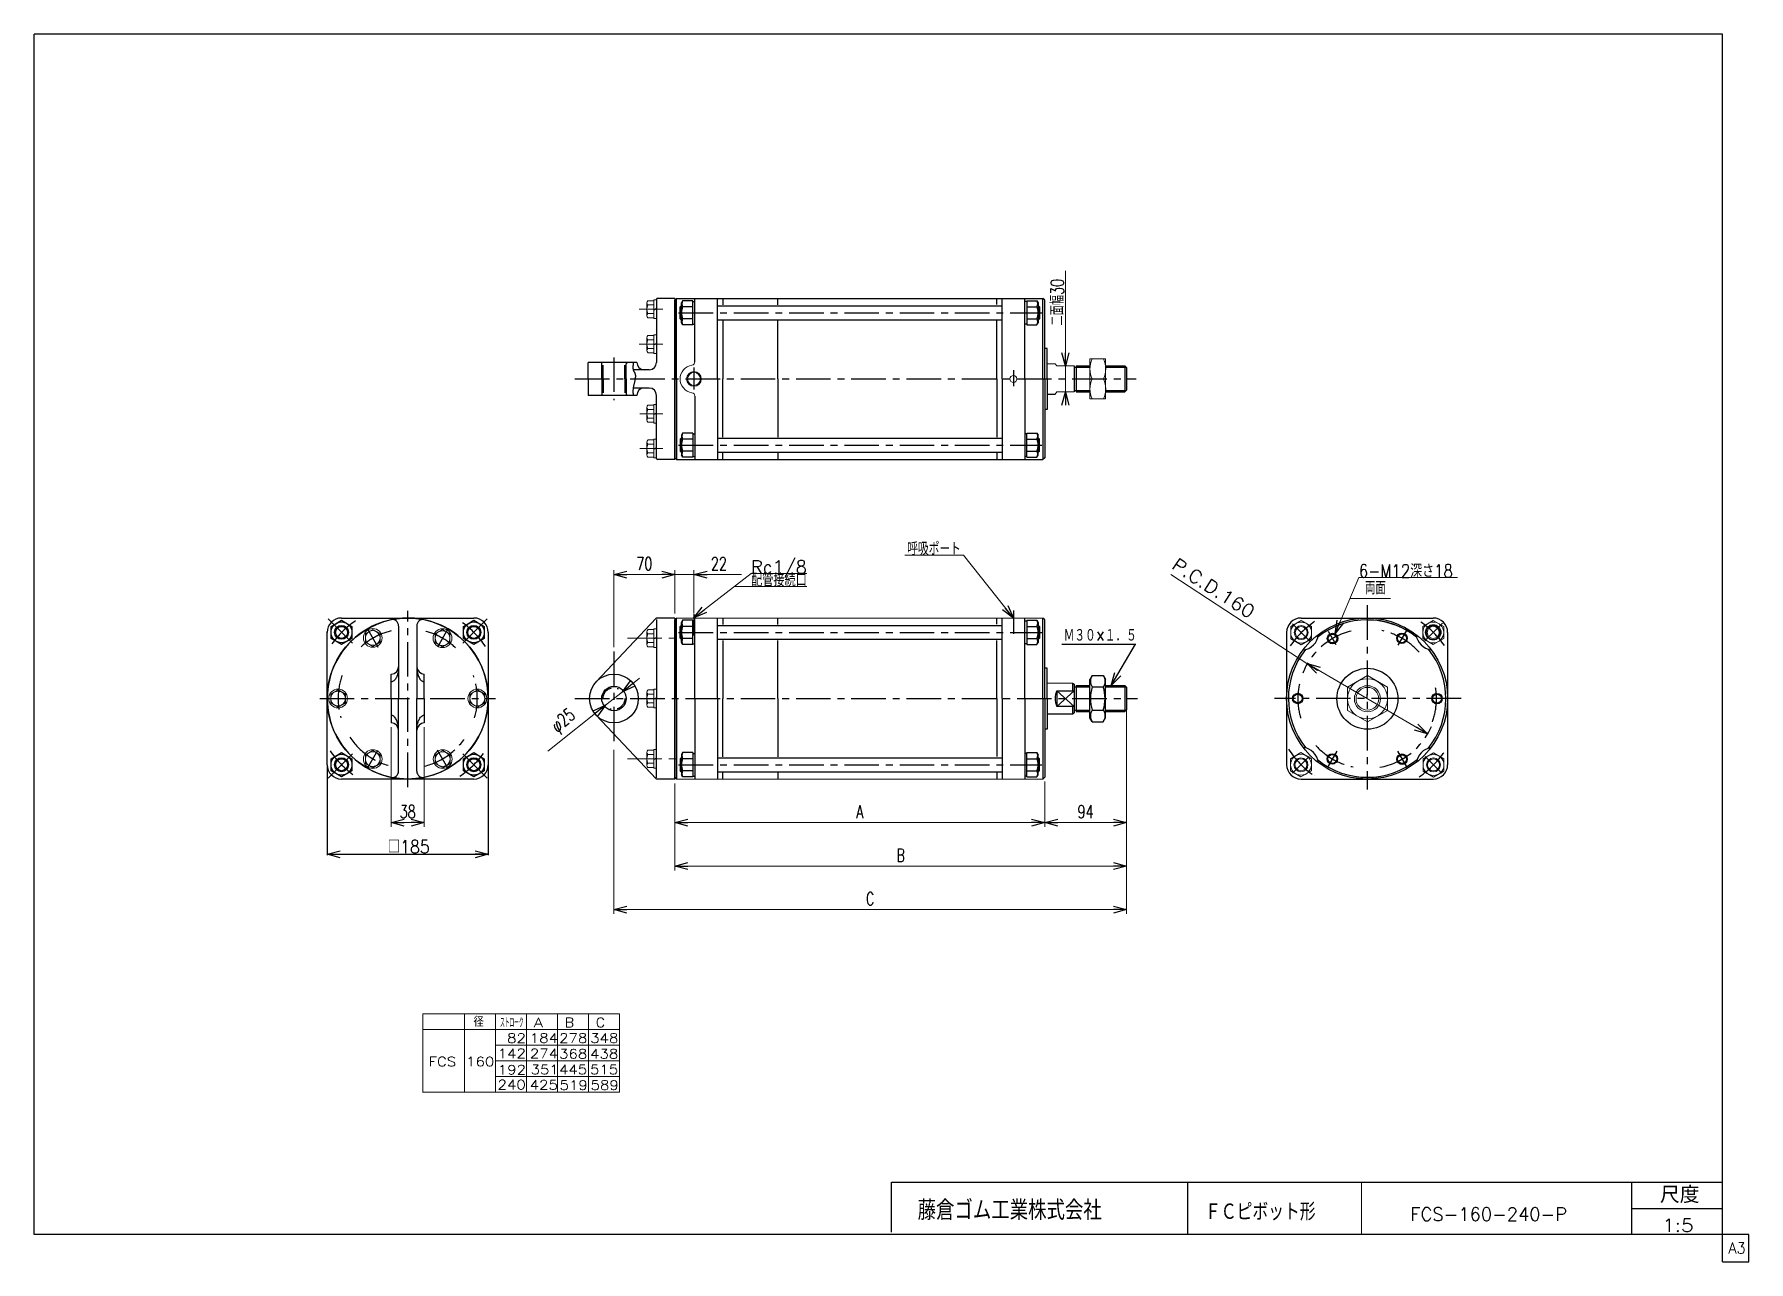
# Model space of a CAD drawing. Header units: millimetres. Extents: x -950 to 1020, y -701 to 709.
import ezdxf
from ezdxf.enums import TextEntityAlignment as Align

# ---------------------------------------------------------------- set-up
doc = ezdxf.new("R2010")
doc.units = ezdxf.units.MM
doc.header["$LTSCALE"] = 1.25
doc.linetypes.add('CENTER', pattern=[50.8, 31.75, -6.35, 6.35, -6.35])
doc.linetypes.add('DIVIDE', pattern=[31.75, 12.7, -6.35, 0, -6.35, 0, -6.35])
doc.layers.add('ZUWAKU', color=7, linetype='Continuous')
doc.styles.add('FdaStyle0', font='txt.shx', dxfattribs={"width": 0.714286, "bigfont": 'bigfont'})
doc.dimstyles.new('DaDimDiametricStyle', dxfattribs={"dimtxt": 15, "dimasz": 15.000009, "dimexe": 5, "dimexo": 5, "dimgap": 5, "dimtad": 3, "dimdsep": 46, "dimtxsty": 'FdaStyle0', "dimblk1": 'OPEN30', "dimblk2": 'OPEN30', "dimsah": 1, "dimcen": 0.09, "dimclrd": 4, "dimclre": 4, "dimclrt": 4, "dimadec": 0, "dimazin": 2, "dimtfac": 1, "dimtdec": 4, "dimtmove": 0, "dimatfit": 0, "dimfxl": 1, "dimarcsym": 0})
doc.dimstyles.new('DaDimRotatedStyle', dxfattribs={"dimtxt": 15, "dimasz": 15.000009, "dimexe": 5, "dimexo": 5, "dimgap": 5, "dimtad": 3, "dimdsep": 46, "dimtxsty": 'FdaStyle0', "dimblk1": 'OPEN30', "dimblk2": 'OPEN30', "dimsah": 1, "dimcen": 0.09, "dimclrd": 4, "dimclre": 4, "dimclrt": 4, "dimadec": 0, "dimazin": 2, "dimtfac": 1, "dimtdec": 4, "dimtmove": 0, "dimatfit": 0, "dimfxl": 1, "dimarcsym": 0})

msp = doc.modelspace()

# ---------------------------------------------------------------- texts
at = {"color": 4, "style": 'FdaStyle0'}
for s, height, width, p, p2 in [('呼吸ポート', 15, 0.672489, (53.112, 110.147), (114.712, 110.147)), ('両面', 15, 0.666667, (579.002, 65.174), (603.002, 65.174)), ('Ｍ３０×１．５', 15, 0.666667, (232.907, 10.727), (316.907, 10.727)), (' □185', 15, 0.769231, (-555.717, -232.138), (-495.717, -232.138)), ('   径', 10.8, 0.952381, (-476.645, -431.451), (-433.445, -431.451)), ('ストローク', 10.8, 0.416667, (-414.779, -432.356), (-387.779, -432.356)), ('FCS-160-240-P', 15, 0.821918, (631.252, -654.229), (811.252, -654.229)), ('1:5', 15, 0.8, (920.687, -666.997), (956.687, -666.997))]:
    msp.add_text(s, height=height, dxfattribs=dict(at, width=width)).set_placement(p, p2, align=Align.FIT)
at = {"color": 4, "style": 'FdaStyle0', "width": 0.8}
msp.add_text('P.C.D.160', height=15, rotation=-33, dxfattribs=at).set_placement((355.616, 95.546), (446.192, 36.725), align=Align.FIT)
at = {"color": 4, "style": 'FdaStyle0'}
for s, p, p2 in [('A', (-376.164, -431.911), (-365.364, -431.911)), ('B', (-340.529, -431.911), (-329.729, -431.911)), ('C', (-304.893, -431.911), (-294.093, -431.911)), ('82', (-406.717, -449.946), (-385.117, -449.946)), ('184', (-380.626, -449.869), (-348.226, -449.869)), ('278', (-346.903, -449.911), (-314.503, -449.911)), ('348', (-311.267, -449.911), (-278.867, -449.911)), ('FCS 160', (-497.013, -476.911), (-421.413, -476.911)), ('142', (-417.52, -467.518), (-385.12, -467.518)), ('274', (-380.551, -467.649), (-348.151, -467.649)), ('368', (-346.999, -467.911), (-314.599, -467.911)), ('438', (-311.363, -467.911), (-278.963, -467.911)), ('192', (-417.391, -486.25), (-384.991, -486.25)), ('351', (-379.627, -486.097), (-347.227, -486.097)), ('445', (-347.095, -485.911), (-314.695, -485.911)), ('515', (-311.459, -485.911), (-279.059, -485.911)), ('240', (-417.64, -503.394), (-385.24, -503.394)), ('425', (-380.743, -503.649), (-348.343, -503.649)), ('519', (-346.441, -503.911), (-314.041, -503.911)), ('589', (-310.805, -503.911), (-278.405, -503.911))]:
    msp.add_text(s, height=10.8, dxfattribs=at).set_placement(p, p2, align=Align.FIT)
at = {"layer": 'ZUWAKU', "color": 4, "style": 'FdaStyle0'}
for s, height, width, p, p2 in [('藤倉ゴム工業株式会社', 22.5, 0.652778, (65.063, -653.404), (276.563, -653.404)), ('尺度', 19, 0.749175, (918.075, -634.017), (963.475, -634.017)), ('ＦＣピボット形', 20, 0.693989, (395.301, -654.055), (522.301, -654.055))]:
    msp.add_text(s, height=height, dxfattribs=dict(at, width=width)).set_placement(p, p2, align=Align.FIT)
at = {"layer": 'ZUWAKU', "color": 7, "style": 'FdaStyle0', "width": 0.8}
msp.add_text('A3', height=12.5, dxfattribs=at).set_placement((996.537, -691.992), (1016.537, -691.992), align=Align.FIT)

# ---------------------------------------------------------------- blocks, each defined once
blk = doc.blocks.new('_OPEN30')
at = {"color": 0, "linetype": 'ByBlock', "lineweight": -2}
for p, q in [((-1, 0.267949), (0, 0)), ((0, 0), (-1, -0.267949)), ((0, 0), (-1, 0))]:
    blk.add_line(p, q, dxfattribs=at)
blk = doc.blocks.new('DC_GROUP_Φ160_1')
at = {"color": 4, "linetype": 'Continuous', "lineweight": 25}
for p, q in [((265.7, -27.9), (263, -32.4)), ((263, -76.4), (263, -32.4)), ((265.7, -27.9), (278.4, -27.9)), ((278.4, -27.9), (281, -32.4)), ((281, -76.4), (281, -32.4)), ((265.7, -41.1), (278.4, -41.1)), ((265.7, -81), (263, -76.4)), ((265.7, -67.7), (278.4, -67.7)), ((278.4, -81), (281, -76.4)), ((265.7, -81), (278.4, -81))]:
    blk.add_line(p, q, dxfattribs=at)
for centre, radius, start, end in [((275.4, -34.5), 11.8, 145.6111, 214.3889), ((268.7, -34.5), 11.8, 325.6111, 34.3889), ((307.6, -54.4), 43.9, 162.4111, 197.5889), ((236.5, -54.4), 43.9, 342.4111, 17.5889), ((275.4, -74.3), 11.8, 145.6111, 214.3889), ((268.7, -74.3), 11.8, 325.6111, 34.3889)]:
    blk.add_arc(centre, radius, start, end, dxfattribs=at)
blk = doc.blocks.new('DC_GROUP_Φ160_2')
at = {"color": 4, "linetype": 'Continuous', "lineweight": 25}
for radius in [6, 5.1]:
    blk.add_circle((661.8, -54.5), radius, dxfattribs=at)
blk = doc.blocks.new('DC_GROUP_Φ160_3')
at = {"color": 4, "linetype": 'Continuous', "lineweight": 25}
for radius in [6, 5.1]:
    blk.add_circle((621.7, -124.1), radius, dxfattribs=at)
blk = doc.blocks.new('DC_GROUP_Φ160_4')
at = {"color": 4, "linetype": 'Continuous', "lineweight": 25}
for radius in [6, 5.1]:
    blk.add_circle((541.5, -123.8), radius, dxfattribs=at)
blk = doc.blocks.new('DC_GROUP_Φ160_5')
at = {"color": 4, "linetype": 'Continuous', "lineweight": 25}
for radius in [6, 5.1]:
    blk.add_circle((501.8, -54.4), radius, dxfattribs=at)
blk = doc.blocks.new('DC_GROUP_Φ160_6')
at = {"color": 4, "linetype": 'Continuous', "lineweight": 25}
for radius in [6, 5.1]:
    blk.add_circle((541.8, 14.5), radius, dxfattribs=at)
blk = doc.blocks.new('DC_GROUP_Φ160_7')
at = {"color": 4, "linetype": 'Continuous', "lineweight": 25}
for radius in [6, 5.1]:
    blk.add_circle((621.5, 14.8), radius, dxfattribs=at)
blk = doc.blocks.new('DC_GROUP_Φ160_8')
at = {"color": 4, "linetype": 'Continuous', "lineweight": 13}
for p, q in [((505.8, 35.1), (493.8, 28.2)), ((493.8, 28.2), (493.8, 14.3)), ((517.8, 28.2), (505.8, 35.1)), ((517.8, 14.3), (517.8, 28.2)), ((493.8, 14.3), (505.8, 7.4)), ((505.8, 7.4), (517.8, 14.3))]:
    blk.add_line(p, q, dxfattribs=at)
for radius in [12, 8, 6.92]:
    blk.add_circle((505.8, 21.3), radius, dxfattribs=at)
blk = doc.blocks.new('DC_GROUP_Φ160_9')
at = {"color": 4, "linetype": 'Continuous', "lineweight": 13}
for p, q in [((657.5, 35.4), (645.5, 28.5)), ((645.5, 28.5), (645.5, 14.6)), ((669.5, 28.5), (657.5, 35.4)), ((669.5, 14.6), (669.5, 28.5)), ((645.5, 14.6), (657.5, 7.7)), ((657.5, 7.7), (669.5, 14.6))]:
    blk.add_line(p, q, dxfattribs=at)
for radius in [12, 8, 6.92]:
    blk.add_circle((657.5, 21.5), radius, dxfattribs=at)
blk = doc.blocks.new('DC_GROUP_Φ160_10')
at = {"color": 4, "linetype": 'Continuous', "lineweight": 13}
for p, q in [((657.8, -116.9), (645.8, -123.8)), ((669.8, -123.8), (657.8, -116.9)), ((645.8, -123.8), (645.8, -137.7)), ((645.8, -137.7), (657.8, -144.6)), ((657.8, -144.6), (669.8, -137.7)), ((669.8, -137.7), (669.8, -123.8))]:
    blk.add_line(p, q, dxfattribs=at)
for radius in [12, 8, 6.92]:
    blk.add_circle((657.8, -130.7), radius, dxfattribs=at)
blk = doc.blocks.new('DC_GROUP_Φ160_11')
at = {"color": 4, "linetype": 'Continuous', "lineweight": 13}
for p, q in [((505.5, -116.6), (493.5, -123.5)), ((517.5, -123.5), (505.5, -116.6)), ((493.5, -123.5), (493.5, -137.4)), ((493.5, -137.4), (505.5, -144.3)), ((505.5, -144.3), (517.5, -137.4)), ((517.5, -137.4), (517.5, -123.5))]:
    blk.add_line(p, q, dxfattribs=at)
for radius in [12, 8, 6.92]:
    blk.add_circle((505.5, -130.5), radius, dxfattribs=at)
blk = doc.blocks.new('DC_GROUP_Φ160_12')
at = {"color": 4, "linetype": 'Continuous', "lineweight": 13}
for p, q in [((281, 335.7), (263, 335.7)), ((263, 335.7), (263, 289.7)), ((281, 289.7), (281, 335.7)), ((265.7, 312.7), (278.4, 312.7)), ((263, 289.7), (281, 289.7))]:
    blk.add_line(p, q, dxfattribs=at)
for centre, start, end in [((289.4, 324.2), 154.1759, 205.8241), ((254.7, 324.2), 334.1759, 25.8241), ((289.4, 301.2), 154.1759, 205.8241), ((254.7, 301.2), 334.1759, 25.8241)]:
    blk.add_arc(centre, 26.4, start, end, dxfattribs=at)
blk = doc.blocks.new('DC_GROUP_Φ160_13')
at = {"color": 4, "linetype": 'Continuous', "lineweight": 13}
for p, q in [((581.9, -28.1), (558.9, -41.4)), ((604.9, -41.4), (581.9, -28.1)), ((558.9, -41.4), (558.9, -68)), ((604.9, -68), (604.9, -41.4)), ((558.9, -68), (581.9, -81.3)), ((581.9, -81.3), (604.9, -68))]:
    blk.add_line(p, q, dxfattribs=at)
for radius in [23, 15, 13.1]:
    blk.add_circle((581.9, -54.7), radius, dxfattribs=at)
blk = doc.blocks.new('DA_IMAGEDIMGROUP_1')
at = {"color": 4, "linetype": 'Continuous', "lineweight": 13}
for p, q in [((234.9, 436.8), (234.9, 327.7)), ((234.9, 297.7), (234.9, 327.7)), ((234.9, 287.7), (234.9, 297.7))]:
    blk.add_line(p, q, dxfattribs=at)
at = {"color": 4, "xscale": 15.00001393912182, "yscale": 14.99994636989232}
for p, rotation in [((234.9, 327.7), 270), ((234.9, 297.7), 90)]:
    blk.add_blockref('_OPEN30', p, dxfattribs=dict(at, rotation=rotation))
at = {"color": 4, "insert": (232.9, 373.9), "char_height": 15, "width": 93.75, "attachment_point": 7, "rotation": 90, "style": 'FdaStyle0'}
blk.add_mtext('\\T1.00;二面幅30', dxfattribs=at)
blk = doc.blocks.new('DC_GROUP_Φ160_14')
at = {"color": 4, "linetype": 'Continuous', "lineweight": 13}
for p, q in [((544.9, 20.2), (572, 84.7)), ((572, 84.7), (685.4, 84.7))]:
    blk.add_line(p, q, dxfattribs=at)
at = {"color": 4, "xscale": 15.00001393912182, "yscale": 14.99994636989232, "rotation": 247.196521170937}
blk.add_blockref('_OPEN30', (544.9, 20.2), dxfattribs=at)
at = {"color": 4, "style": 'FdaStyle0', "width": 0.765957}
blk.add_text('6-M12深さ18', height=15, dxfattribs=at).set_placement((572, 84.7), (680, 84.7), align=Align.FIT)
blk = doc.blocks.new('DC_GROUP_Φ160_15')
at = {"color": 4, "linetype": 'Continuous', "lineweight": 25}
for p, q in [((-262, 328.2), (-262.1, 327.7)), ((-262.1, 327.7), (-262.1, 327.3)), ((-262.1, 327.3), (-262.1, 326.8)), ((-262.1, 326.8), (-262.1, 326.4)), ((-262.1, 326.4), (-262.1, 326)), ((-262.1, 326), (-262.1, 325.5)), ((-262.1, 325.5), (-262.1, 325.1)), ((-262.1, 325.1), (-262.1, 324.7)), ((-262.1, 324.7), (-262, 324.3)), ((-261.9, 329.1), (-262, 328.7)), ((-262, 328.7), (-262, 328.2)), ((-262, 324.3), (-262, 324)), ((-262, 324), (-261.9, 323.6)), ((-261.8, 330.1), (-261.9, 329.6)), ((-261.9, 329.6), (-261.9, 329.1)), ((-261.9, 323.6), (-261.8, 323.2)), ((-261.7, 331), (-261.8, 330.6)), ((-261.8, 330.6), (-261.8, 330.1)), ((-261.8, 323.2), (-261.7, 322.9)), ((-261.6, 331.5), (-261.7, 331)), ((-261.7, 322.9), (-261.5, 322.6)), ((-261.6, 332), (-261.6, 331.5)), ((-261.5, 322.6), (-261.4, 322.3)), ((-261.4, 322.3), (-261.3, 322)), ((-261.3, 322), (-261.1, 321.6)), ((-261.1, 321.6), (-260.9, 321.3)), ((-260.9, 321.3), (-260.8, 321)), ((-260.8, 321), (-260.6, 320.7)), ((-260.6, 320.7), (-260.4, 320.4)), ((-260.4, 320.4), (-260.3, 320.1)), ((-260.3, 320.1), (-260.1, 319.8)), ((-260.1, 319.8), (-259.9, 319.4)), ((-259.9, 319.4), (-259.8, 319.1)), ((-259.8, 319.1), (-259.7, 318.7)), ((-259.7, 318.7), (-259.6, 318.3)), ((-259.6, 318.3), (-259.5, 317.9)), ((-259.5, 317.9), (-259.4, 317.4)), ((-259.4, 317.4), (-259.3, 317)), ((-259.3, 317), (-259.3, 316.5)), ((-259.3, 316.5), (-259.3, 316)), ((-259.3, 316), (-259.3, 315.4)), ((-259.3, 315.4), (-259.3, 314.8)), ((-262, 300.5), (-262.1, 299.9)), ((-262.1, 299.9), (-262.1, 299.4)), ((-262.1, 299.4), (-262.1, 298.9)), ((-262.1, 298.9), (-262.1, 298.4)), ((-262.1, 298.4), (-262.1, 298)), ((-262.1, 298), (-262.1, 297.5)), ((-262.1, 297.5), (-262.1, 297.1)), ((-262.1, 297.1), (-262.1, 296.7)), ((-262.1, 296.7), (-262, 296.3)), ((-261.9, 301.6), (-262, 301)), ((-262, 301), (-262, 300.5)), ((-262, 296.3), (-262, 295.9)), ((-262, 295.9), (-261.9, 295.5)), ((-261.8, 302.2), (-261.9, 301.6)), ((-261.7, 302.9), (-261.8, 302.2)), ((-261.5, 303.5), (-261.7, 302.9)), ((-261.4, 304.2), (-261.5, 303.5)), ((-261.3, 304.9), (-261.4, 304.2)), ((-261.1, 305.6), (-261.3, 304.9)), ((-260.9, 306.3), (-261.1, 305.6)), ((-260.8, 307.1), (-260.9, 306.3)), ((-260.6, 307.8), (-260.8, 307.1)), ((-260.4, 308.6), (-260.6, 307.8)), ((-260.3, 309.3), (-260.4, 308.6)), ((-260.1, 310), (-260.3, 309.3)), ((-259.9, 310.8), (-260.1, 310)), ((-259.8, 311.5), (-259.9, 310.8)), ((-259.7, 312.2), (-259.8, 311.5)), ((-259.6, 312.9), (-259.7, 312.2)), ((-259.5, 313.5), (-259.6, 312.9)), ((-259.4, 314.2), (-259.5, 313.5)), ((-259.3, 314.8), (-259.4, 314.2)), ((-261.9, 295.5), (-261.9, 295.1)), ((-261.9, 295.1), (-261.8, 294.7)), ((-261.8, 294.7), (-261.8, 294.4)), ((-261.8, 294.4), (-261.7, 294)), ((-261.7, 294), (-261.6, 293.7)), ((-261.6, 293.7), (-261.6, 293.3))]:
    blk.add_line(p, q, dxfattribs=at)
blk = doc.blocks.new('DC_GROUP_Φ160_16')
at = {"color": 4, "linetype": 'Continuous', "lineweight": 25}
for p, q in [((-510.4, -17.9), (-510.4, -19.4)), ((-510.4, -19.4), (-510.3, -20.9)), ((-510.3, -20.9), (-510.1, -22.4)), ((-510.1, -22.4), (-509.9, -23.8)), ((-509.9, -23.8), (-509.6, -25.2)), ((-509.6, -25.2), (-509.3, -26.6)), ((-509.3, -26.6), (-508.9, -27.8)), ((-508.9, -27.8), (-508.4, -29)), ((-508.4, -29), (-507.9, -30.1)), ((-507.9, -30.1), (-507.4, -31.1)), ((-507.4, -31.1), (-506.8, -32.1)), ((-506.8, -32.1), (-506.2, -32.9)), ((-506.2, -32.9), (-505.5, -33.6)), ((-505.5, -33.6), (-504.8, -34.1)), ((-504.8, -34.1), (-504.1, -34.6)), ((-504.1, -34.6), (-503.4, -34.9)), ((-503.4, -34.9), (-502.7, -35.1)), ((-502.7, -35.1), (-501.9, -35.2))]:
    blk.add_line(p, q, dxfattribs=at)
blk = doc.blocks.new('DC_GROUP_Φ160_17')
at = {"color": 4, "linetype": 'Continuous', "lineweight": 25}
for p, q in [((-531.4, -19.4), (-531.5, -20.9)), ((-531.4, -17.9), (-531.4, -19.4)), ((-539.2, -35.1), (-539.9, -35.2)), ((-538.4, -34.9), (-539.2, -35.1)), ((-537.7, -34.6), (-538.4, -34.9)), ((-537, -34.1), (-537.7, -34.6)), ((-536.3, -33.6), (-537, -34.1)), ((-535.7, -32.9), (-536.3, -33.6)), ((-535, -32.1), (-535.7, -32.9)), ((-534.5, -31.1), (-535, -32.1)), ((-533.9, -30.1), (-534.5, -31.1)), ((-533.4, -29), (-533.9, -30.1)), ((-533, -27.8), (-533.4, -29)), ((-532.6, -26.6), (-533, -27.8)), ((-532.2, -25.2), (-532.6, -26.6)), ((-531.9, -23.8), (-532.2, -25.2)), ((-531.7, -22.4), (-531.9, -23.8)), ((-531.5, -20.9), (-531.7, -22.4))]:
    blk.add_line(p, q, dxfattribs=at)
blk = doc.blocks.new('DC_GROUP_Φ160_18')
at = {"color": 4, "linetype": 'Continuous', "lineweight": 25}
for p, q in [((-508.4, -79.8), (-507.9, -78.7)), ((-507.9, -78.7), (-507.4, -77.7)), ((-507.4, -77.7), (-506.8, -76.8)), ((-506.8, -76.8), (-506.2, -76)), ((-506.2, -76), (-505.5, -75.3)), ((-505.5, -75.3), (-504.8, -74.7)), ((-504.8, -74.7), (-504.1, -74.3)), ((-504.1, -74.3), (-503.4, -73.9)), ((-503.4, -73.9), (-502.7, -73.7)), ((-502.7, -73.7), (-501.9, -73.7)), ((-510.4, -89.4), (-510.3, -87.9)), ((-510.4, -90.9), (-510.4, -89.4)), ((-510.3, -87.9), (-510.1, -86.5)), ((-510.1, -86.5), (-509.9, -85)), ((-509.9, -85), (-509.6, -83.6)), ((-509.6, -83.6), (-509.3, -82.3)), ((-509.3, -82.3), (-508.9, -81)), ((-508.9, -81), (-508.4, -79.8))]:
    blk.add_line(p, q, dxfattribs=at)
blk = doc.blocks.new('DC_GROUP_Φ160_19')
at = {"color": 4, "linetype": 'Continuous', "lineweight": 25}
for p, q in [((-539.2, -73.7), (-539.9, -73.7)), ((-538.4, -73.9), (-539.2, -73.7)), ((-537.7, -74.3), (-538.4, -73.9)), ((-537, -74.7), (-537.7, -74.3)), ((-536.3, -75.3), (-537, -74.7)), ((-535.7, -76), (-536.3, -75.3)), ((-535, -76.8), (-535.7, -76)), ((-534.5, -77.7), (-535, -76.8)), ((-533.9, -78.7), (-534.5, -77.7)), ((-533.4, -79.8), (-533.9, -78.7)), ((-533, -81), (-533.4, -79.8)), ((-532.6, -82.3), (-533, -81)), ((-532.2, -83.6), (-532.6, -82.3)), ((-531.9, -85), (-532.2, -83.6)), ((-531.7, -86.5), (-531.9, -85)), ((-531.5, -87.9), (-531.7, -86.5)), ((-531.4, -89.4), (-531.5, -87.9)), ((-531.4, -90.9), (-531.4, -89.4))]:
    blk.add_line(p, q, dxfattribs=at)
blk = doc.blocks.new('DC_GROUP_Φ160_20')
at = {"color": 4, "linetype": 'Continuous', "lineweight": 13}
for p, q in [((-600.9, -44.6), (-609.4, -49.5)), ((-609.4, -49.5), (-609.4, -59.3)), ((-592.4, -49.5), (-600.9, -44.6)), ((-592.4, -59.3), (-592.4, -49.5)), ((-609.4, -59.3), (-600.9, -64.2)), ((-600.9, -64.2), (-592.4, -59.3))]:
    blk.add_line(p, q, dxfattribs=at)
for radius in [10.8, 8.5]:
    blk.add_circle((-600.9, -54.4), radius, dxfattribs=at)
blk = doc.blocks.new('DC_GROUP_Φ160_21')
at = {"color": 4, "linetype": 'Continuous', "lineweight": 13}
for p, q in [((-440.9, -44.6), (-449.4, -49.5)), ((-449.4, -49.5), (-449.4, -59.3)), ((-432.4, -49.5), (-440.9, -44.6)), ((-432.4, -59.3), (-432.4, -49.5)), ((-449.4, -59.3), (-440.9, -64.2)), ((-440.9, -64.2), (-432.4, -59.3))]:
    blk.add_line(p, q, dxfattribs=at)
for radius in [10.8, 8.5]:
    blk.add_circle((-440.9, -54.4), radius, dxfattribs=at)
blk = doc.blocks.new('DC_GROUP_Φ160_22')
at = {"color": 4, "linetype": 'Continuous', "lineweight": 13}
for p, q in [((-480.7, -114.2), (-489.2, -119.1)), ((-472.2, -119.1), (-480.7, -114.2)), ((-489.2, -119.1), (-489.2, -129)), ((-489.2, -129), (-480.7, -133.9)), ((-480.7, -133.9), (-472.2, -129)), ((-472.2, -129), (-472.2, -119.1))]:
    blk.add_line(p, q, dxfattribs=at)
for radius in [10.8, 8.5]:
    blk.add_circle((-480.7, -124), radius, dxfattribs=at)
blk = doc.blocks.new('DC_GROUP_Φ160_23')
at = {"color": 4, "linetype": 'Continuous', "lineweight": 13}
for p, q in [((-561.1, -114.2), (-569.6, -119.1)), ((-552.6, -119.1), (-561.1, -114.2)), ((-569.6, -119.1), (-569.6, -129)), ((-569.6, -129), (-561.1, -133.9)), ((-561.1, -133.9), (-552.6, -129)), ((-552.6, -129), (-552.6, -119.1))]:
    blk.add_line(p, q, dxfattribs=at)
for radius in [10.8, 8.5]:
    blk.add_circle((-561.1, -124), radius, dxfattribs=at)
blk = doc.blocks.new('DC_GROUP_Φ160_24')
at = {"color": 4, "linetype": 'Continuous', "lineweight": 13}
for p, q in [((-480.9, 24.7), (-489.4, 19.8)), ((-489.4, 19.8), (-489.4, 9.9)), ((-472.4, 19.8), (-480.9, 24.7)), ((-472.4, 9.9), (-472.4, 19.8)), ((-489.4, 9.9), (-480.9, 5)), ((-480.9, 5), (-472.4, 9.9))]:
    blk.add_line(p, q, dxfattribs=at)
for radius in [10.8, 8.5]:
    blk.add_circle((-480.9, 14.9), radius, dxfattribs=at)
blk = doc.blocks.new('DC_GROUP_Φ160_25')
at = {"color": 4, "linetype": 'Continuous', "lineweight": 13}
for p, q in [((-561.1, 25), (-569.6, 20.1)), ((-569.6, 20.1), (-569.6, 10.3)), ((-552.6, 20.1), (-561.1, 25)), ((-552.6, 10.3), (-552.6, 20.1)), ((-569.6, 10.3), (-561.1, 5.4)), ((-561.1, 5.4), (-552.6, 10.3))]:
    blk.add_line(p, q, dxfattribs=at)
for radius in [10.8, 8.5]:
    blk.add_circle((-561.1, 15.2), radius, dxfattribs=at)
blk = doc.blocks.new('DC_GROUP_Φ160_26')
at = {"color": 4, "linetype": 'Continuous', "lineweight": 13}
for p, q in [((-246, 22.2), (-246, 7.5)), ((-238, 24.7), (-245.1, 24.7)), ((-238, 19.8), (-245.1, 19.8)), ((-235, 25.6), (-238, 25.6)), ((-238, 25.6), (-238, 4.1)), ((-235, 25.6), (-235, 4.1)), ((-238, 9.9), (-245.1, 9.9)), ((-238, 5), (-245.1, 5)), ((-238, 14.9), (-235, 15.7)), ((-238, 14.1), (-235, 14.9)), ((-235, 4.1), (-238, 4.1))]:
    blk.add_line(p, q, dxfattribs=at)
for centre, radius, start, end in [((-242.2, 22.2), 3.78, 139.5701, 220.4299), ((-232.2, 14.9), 13.8, 159.1359, 200.8641), ((-242.2, 7.5), 3.78, 139.5701, 220.4299)]:
    blk.add_arc(centre, radius, start, end, dxfattribs=at)
blk = doc.blocks.new('DC_GROUP_Φ160_27')
at = {"color": 4, "linetype": 'Continuous', "lineweight": 13}
for p, q in [((-246, -47.1), (-246, -61.8)), ((-238, -44.6), (-245.1, -44.6)), ((-238, -49.5), (-245.1, -49.5)), ((-235, -43.7), (-238, -43.7)), ((-238, -43.7), (-238, -65.2)), ((-238, -54.4), (-235, -53.6)), ((-238, -55.2), (-235, -54.4)), ((-235, -43.7), (-235, -65.2)), ((-238, -59.3), (-245.1, -59.3)), ((-238, -64.2), (-245.1, -64.2)), ((-235, -65.2), (-238, -65.2))]:
    blk.add_line(p, q, dxfattribs=at)
for centre, radius, start, end in [((-242.2, -47.1), 3.78, 139.5701, 220.4299), ((-232.2, -54.4), 13.8, 159.1359, 200.8641), ((-242.2, -61.8), 3.78, 139.5701, 220.4299)]:
    blk.add_arc(centre, radius, start, end, dxfattribs=at)
blk = doc.blocks.new('DC_GROUP_Φ160_28')
at = {"color": 4, "linetype": 'Continuous', "lineweight": 13}
for p, q in [((-246, -116.3), (-246, -131.1)), ((-238, -113.9), (-245.1, -113.9)), ((-235, -113), (-238, -113)), ((-238, -113), (-238, -134.5)), ((-235, -113), (-235, -134.5)), ((-238, -118.8), (-245.1, -118.8)), ((-238, -128.6), (-245.1, -128.6)), ((-238, -133.5), (-245.1, -133.5)), ((-238, -123.7), (-235, -122.9)), ((-238, -124.5), (-235, -123.7)), ((-235, -134.5), (-238, -134.5))]:
    blk.add_line(p, q, dxfattribs=at)
for centre, radius, start, end in [((-242.2, -116.3), 3.78, 139.5701, 220.4299), ((-232.2, -123.7), 13.8, 159.1359, 200.8641), ((-242.2, -131.1), 3.78, 139.5701, 220.4299)]:
    blk.add_arc(centre, radius, start, end, dxfattribs=at)
blk = doc.blocks.new('DC_GROUP_Φ160_29')
at = {"color": 4, "linetype": 'Continuous', "lineweight": 13}
for p, q in [((-246, 240.1), (-246, 225.4)), ((-238, 242.6), (-245.1, 242.6)), ((-238, 237.7), (-245.1, 237.7)), ((-235, 243.5), (-238, 243.5)), ((-238, 243.5), (-238, 222)), ((-235, 243.5), (-235, 222)), ((-238, 227.8), (-245.1, 227.8)), ((-238, 222.9), (-245.1, 222.9)), ((-238, 232.7), (-235, 233.5)), ((-238, 231.9), (-235, 232.7)), ((-235, 222), (-238, 222))]:
    blk.add_line(p, q, dxfattribs=at)
for centre, radius, start, end in [((-242.2, 240.1), 3.78, 139.5701, 220.4299), ((-232.2, 232.7), 13.8, 159.1359, 200.8641), ((-242.2, 225.4), 3.78, 139.5701, 220.4299)]:
    blk.add_arc(centre, radius, start, end, dxfattribs=at)
blk = doc.blocks.new('DC_GROUP_Φ160_30')
at = {"color": 4, "linetype": 'Continuous', "lineweight": 13}
for p, q in [((-246, 280.1), (-246, 265.4)), ((-238, 282.6), (-245.1, 282.6)), ((-238, 277.7), (-245.1, 277.7)), ((-235, 283.5), (-238, 283.5)), ((-238, 283.5), (-238, 262)), ((-235, 283.5), (-235, 262)), ((-238, 267.8), (-245.1, 267.8)), ((-238, 262.9), (-245.1, 262.9)), ((-238, 272.7), (-235, 273.5)), ((-238, 271.9), (-235, 272.7)), ((-235, 262), (-238, 262))]:
    blk.add_line(p, q, dxfattribs=at)
for centre, radius, start, end in [((-242.2, 280.1), 3.78, 139.5701, 220.4299), ((-232.2, 272.7), 13.8, 159.1359, 200.8641), ((-242.2, 265.4), 3.78, 139.5701, 220.4299)]:
    blk.add_arc(centre, radius, start, end, dxfattribs=at)
blk = doc.blocks.new('DC_GROUP_Φ160_31')
at = {"color": 4, "linetype": 'Continuous', "lineweight": 13}
for p, q in [((-246, 360.1), (-246, 345.4)), ((-238, 362.6), (-245.1, 362.6)), ((-238, 357.7), (-245.1, 357.7)), ((-235, 363.5), (-238, 363.5)), ((-238, 363.5), (-238, 342)), ((-235, 363.5), (-235, 342)), ((-238, 347.8), (-245.1, 347.8)), ((-238, 342.9), (-245.1, 342.9)), ((-238, 352.7), (-235, 353.5)), ((-238, 351.9), (-235, 352.7)), ((-235, 342), (-238, 342))]:
    blk.add_line(p, q, dxfattribs=at)
for centre, radius, start, end in [((-242.2, 360.1), 3.78, 139.5701, 220.4299), ((-232.2, 352.7), 13.8, 159.1359, 200.8641), ((-242.2, 345.4), 3.78, 139.5701, 220.4299)]:
    blk.add_arc(centre, radius, start, end, dxfattribs=at)
blk = doc.blocks.new('DC_GROUP_Φ160_32')
at = {"color": 4, "linetype": 'Continuous', "lineweight": 13}
for p, q in [((-246, 400.1), (-246, 385.4)), ((-238, 402.6), (-245.1, 402.6)), ((-238, 397.7), (-245.1, 397.7)), ((-235, 403.5), (-238, 403.5)), ((-238, 403.5), (-238, 382)), ((-235, 403.5), (-235, 382)), ((-238, 387.8), (-245.1, 387.8)), ((-238, 382.9), (-245.1, 382.9)), ((-238, 392.7), (-235, 393.5)), ((-238, 391.9), (-235, 392.7)), ((-235, 382), (-238, 382))]:
    blk.add_line(p, q, dxfattribs=at)
for centre, radius, start, end in [((-242.2, 400.1), 3.78, 139.5701, 220.4299), ((-232.2, 392.7), 13.8, 159.1359, 200.8641), ((-242.2, 385.4), 3.78, 139.5701, 220.4299)]:
    blk.add_arc(centre, radius, start, end, dxfattribs=at)
blk = doc.blocks.new('*D34')
at = {"color": 4, "linetype": 'Continuous', "lineweight": 13}
for p, q in [((-284, 4.7), (-284, 93)), ((-284, 88), (-214, 88)), ((-214, 43.1), (-214, 93))]:
    blk.add_line(p, q, dxfattribs=at)
at = {"color": 4, "xscale": 15.00001393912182, "yscale": 14.99994636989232}
for p, rotation in [((-284, 88), 180), ((-214, 88), 360)]:
    blk.add_blockref('_OPEN30', p, dxfattribs=dict(at, rotation=rotation))
at = {"color": 4, "insert": (-249, 93), "char_height": 15, "width": 56.25, "attachment_point": 8, "style": 'FdaStyle0'}
blk.add_mtext('\\T1.00;70', dxfattribs=at)
blk = doc.blocks.new('*D35')
at = {"color": 4, "linetype": 'Continuous', "lineweight": 13}
for p, q in [((-214, 43.1), (-214, 93)), ((-214, 88), (-192, 88)), ((-192, 43.1), (-192, 93)), ((-137.5, 88), (-192, 88))]:
    blk.add_line(p, q, dxfattribs=at)
at = {"color": 4, "xscale": 15.00001393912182, "yscale": 14.99994636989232, "rotation": 180}
blk.add_blockref('_OPEN30', (-192, 88), dxfattribs=at)
at = {"color": 4, "insert": (-172.5, 93), "char_height": 15, "width": 56.25, "attachment_point": 7, "style": 'FdaStyle0'}
blk.add_mtext('\\T1.00;22', dxfattribs=at)
blk = doc.blocks.new('DC_GROUP_Φ160_33')
at = {"color": 4, "linetype": 'Continuous', "lineweight": 13}
for p, q in [((-192, 38.2), (-126.3, 89.2)), ((-126.3, 89.2), (-62.3, 89.2)), ((-145.6, 74.2), (-62.3, 74.2))]:
    blk.add_line(p, q, dxfattribs=at)
at = {"color": 4, "xscale": 15.00001393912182, "yscale": 14.99994636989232, "rotation": 217.858767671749}
blk.add_blockref('_OPEN30', (-192, 38.2), dxfattribs=at)
at = {"color": 4, "style": 'FdaStyle0'}
for s, width, p, p2 in [('Rc1/8', 0.810127, (-126.3, 89.2), (-62.3, 89.2)), ('配管接続口', 0.680851, (-126.3, 74.2), (-62.3, 74.2))]:
    blk.add_text(s, height=15, dxfattribs=dict(at, width=width)).set_placement(p, p2, align=Align.FIT)
blk = doc.blocks.new('*D37')
at = {"color": 4, "linetype": 'Continuous', "lineweight": 13}
for p, q in [((-539.9, -87.4), (-539.9, -201.9)), ((-501.9, -87.4), (-501.9, -201.9)), ((-539.9, -196.9), (-501.9, -196.9))]:
    blk.add_line(p, q, dxfattribs=at)
at = {"color": 4, "xscale": 15.00001393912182, "yscale": 14.99994636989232}
for p, rotation in [((-539.9, -196.9), 180), ((-501.9, -196.9), 360)]:
    blk.add_blockref('_OPEN30', p, dxfattribs=dict(at, rotation=rotation))
at = {"color": 4, "insert": (-520.9, -191.9), "char_height": 15, "width": 48.75, "attachment_point": 8, "style": 'FdaStyle0'}
blk.add_mtext('\\T1.00;38', dxfattribs=at)
blk = doc.blocks.new('*D38')
at = {"color": 4, "linetype": 'Continuous', "lineweight": 13}
for p, q in [((-214, -151.9), (-214, -201.9)), ((211, -149.9), (211, -201.9)), ((-214, -196.9), (211, -196.9))]:
    blk.add_line(p, q, dxfattribs=at)
at = {"color": 4, "xscale": 15.00001393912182, "yscale": 14.99994636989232}
for p, rotation in [((-214, -196.9), 180), ((211, -196.9), 360)]:
    blk.add_blockref('_OPEN30', p, dxfattribs=dict(at, rotation=rotation))
at = {"color": 4, "insert": (-1.5, -191.9), "char_height": 15, "width": 37.5, "attachment_point": 8, "style": 'FdaStyle0'}
blk.add_mtext('\\T1.00;A', dxfattribs=at)
blk = doc.blocks.new('*D39')
at = {"color": 4, "linetype": 'Continuous', "lineweight": 13}
for p, q in [((305, -72.4), (305, -201.9)), ((211, -149.9), (211, -201.9)), ((211, -196.9), (305, -196.9))]:
    blk.add_line(p, q, dxfattribs=at)
at = {"color": 4, "xscale": 15.00001393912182, "yscale": 14.99994636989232}
for p, rotation in [((211, -196.9), 180), ((305, -196.9), 360)]:
    blk.add_blockref('_OPEN30', p, dxfattribs=dict(at, rotation=rotation))
at = {"color": 4, "insert": (258, -191.9), "char_height": 15, "width": 48.75, "attachment_point": 8, "style": 'FdaStyle0'}
blk.add_mtext('\\T1.00;94', dxfattribs=at)
blk = doc.blocks.new('*D40')
at = {"color": 4, "linetype": 'Continuous', "lineweight": 13}
for p, q in [((305, -72.4), (305, -251.9)), ((-214, -151.9), (-214, -251.9)), ((-214, -246.9), (305, -246.9))]:
    blk.add_line(p, q, dxfattribs=at)
at = {"color": 4, "xscale": 15.00001393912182, "yscale": 14.99994636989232}
for p, rotation in [((-214, -246.9), 180), ((305, -246.9), 360)]:
    blk.add_blockref('_OPEN30', p, dxfattribs=dict(at, rotation=rotation))
at = {"color": 4, "insert": (45.5, -241.9), "char_height": 15, "width": 37.5, "attachment_point": 8, "style": 'FdaStyle0'}
blk.add_mtext('\\T1.00;B', dxfattribs=at)
blk = doc.blocks.new('*D41')
at = {"color": 4, "linetype": 'Continuous', "lineweight": 13}
for p, q in [((305, -59.4), (305, -301.9)), ((-284, -113.4), (-284, -301.9)), ((-284, -296.9), (305, -296.9))]:
    blk.add_line(p, q, dxfattribs=at)
at = {"color": 4, "xscale": 15.00001393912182, "yscale": 14.99994636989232}
for p, rotation in [((-284, -296.9), 180), ((305, -296.9), 360)]:
    blk.add_blockref('_OPEN30', p, dxfattribs=dict(at, rotation=rotation))
at = {"color": 4, "insert": (10.5, -291.9), "char_height": 15, "width": 37.5, "attachment_point": 8, "style": 'FdaStyle0'}
blk.add_mtext('\\T1.00;C', dxfattribs=at)
blk = doc.blocks.new('*D42')
at = {"color": 4, "linetype": 'Continuous', "lineweight": 13}
for p, q in [((-254.6, -31.1), (-274.2, -46.6)), ((-274.2, -46.6), (-293.7, -62.2)), ((-360, -114.9), (-293.7, -62.2))]:
    blk.add_line(p, q, dxfattribs=at)
at = {"color": 4, "xscale": 15.00001393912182, "yscale": 14.99994636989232}
for p, rotation in [((-274.2, -46.6), 218.5237421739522), ((-293.7, -62.2), 38.52374217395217)]:
    blk.add_blockref('_OPEN30', p, dxfattribs=dict(at, rotation=rotation))
at = {"color": 4, "insert": (-324, -79.9), "char_height": 15, "width": 75, "attachment_point": 9, "rotation": 38.5237, "style": 'FdaStyle0'}
blk.add_mtext('\\T1.00;φ25', dxfattribs=at)

# ---------------------------------------------------------------- dimensions: what is measured, and where the dimension line sits
at = {"linetype": 'Continuous', "lineweight": 13}
for base, p1, p2, picture, middle in [((-213.955, 87.994), (-283.955, -0.281), (-213.955, 38.075), '*D34', (-248.955, 87.994)), ((-191.955, 87.994), (-213.955, 38.075), (-191.955, 38.075), '*D35', (-157.466, 87.994)), ((305.045, -196.939), (211.045, -144.925), (305.045, -67.425), '*D39', (258.045, -196.939)), ((-501.917, -196.925), (-539.917, -82.425), (-501.917, -82.425), '*D37', (-520.917, -196.925))]:
    dim = msp.add_linear_dim(base=base, p1=p1, p2=p2, dimstyle='DaDimRotatedStyle', override={"dimtxt": 15, "dimasz": 15.000009, "dimexe": 5, "dimexo": 5, "dimgap": 5, "dimtad": 3, "dimtih": 0, "dimtoh": 0, "dimdec": 2, "dimzin": 8, "dimtxsty": 'FdaStyle0', "dimblk1": 'OPEN30', "dimblk2": 'OPEN30', "dimsah": 1, "dimclrd": 4, "dimclre": 4, "dimclrt": 4, "dimazin": 2, "dimtofl": 1, "dimatfit": 0, "dimtolj": 0, "dimtzin": 8}, dxfattribs=at)
    dim.commit()
    dim.dimension.update_dxf_attribs({"geometry": picture, "text_midpoint": middle})
dim = msp.add_diameter_dim_2p(p1=(-293.734, -62.21), p2=(-274.176, -46.639), text='φ25', dimstyle='DaDimDiametricStyle', override={"dimtxt": 15, "dimasz": 15.000009, "dimexe": 5, "dimexo": 5, "dimgap": 5, "dimtad": 3, "dimtih": 0, "dimtoh": 0, "dimdec": 2, "dimzin": 8, "dimtxsty": 'FdaStyle0', "dimblk1": 'OPEN30', "dimblk2": 'OPEN30', "dimsah": 1, "dimclrd": 4, "dimclre": 4, "dimclrt": 4, "dimazin": 2, "dimtofl": 1, "dimatfit": 0, "dimtolj": 0, "dimtzin": 8}, dxfattribs=at)
dim.commit()
dim.dimension.update_dxf_attribs({"geometry": '*D42', "text_midpoint": (-346.238, -88.031)})
for base, p1, p2, text, picture, middle in [((305.045, -296.939), (-283.955, -108.414), (305.045, -54.425), 'C', '*D41', (10.545, -296.939)), ((305.045, -246.939), (-213.955, -146.925), (305.045, -67.425), 'B', '*D40', (45.545, -246.939)), ((211.045, -196.939), (-213.955, -146.925), (211.045, -144.925), 'A', '*D38', (-1.455, -196.939))]:
    dim = msp.add_linear_dim(base=base, p1=p1, p2=p2, text=text, dimstyle='DaDimRotatedStyle', override={"dimtxt": 15, "dimasz": 15.000009, "dimexe": 5, "dimexo": 5, "dimgap": 5, "dimtad": 3, "dimtih": 0, "dimtoh": 0, "dimdec": 2, "dimzin": 8, "dimtxsty": 'FdaStyle0', "dimblk1": 'OPEN30', "dimblk2": 'OPEN30', "dimsah": 1, "dimclrd": 4, "dimclre": 4, "dimclrt": 4, "dimazin": 2, "dimtofl": 1, "dimatfit": 0, "dimtolj": 0, "dimtzin": 8}, dxfattribs=at)
    dim.commit()
    dim.dimension.update_dxf_attribs({"geometry": picture, "text_midpoint": middle})

# ---------------------------------------------------------------- linework, layer by layer
at = {"color": 4, "linetype": 'Continuous', "lineweight": 25}
for p, q in [((-234.955, 404.243), (-234.955, 331.743)), ((-213.955, 405.243), (-233.955, 405.243)), ((-213.955, 403.257), (-211.955, 405.257)), ((-213.955, 405.243), (-213.955, 312.743)), ((-213.955, 312.743), (-213.955, 403.257)), ((-211.955, 312.743), (-211.955, 405.257)), ((-211.955, 405.257), (209.045, 405.257)), ((-206.755, 396.757), (-207.955, 395.557)), ((-207.955, 381.957), (-207.955, 395.557)), ((-206.355, 395.557), (-207.955, 395.557)), ((-206.355, 396.757), (-206.755, 396.757)), ((-206.755, 380.757), (-206.755, 396.757)), ((-204.995, 402.613), (-206.355, 400.257)), ((-206.355, 377.257), (-206.355, 400.257)), ((-193.355, 402.613), (-204.995, 402.613)), ((-193.355, 395.685), (-204.995, 395.685)), ((-193.355, 374.9), (-193.355, 402.613)), ((-193.355, 374.9), (-193.355, 402.613)), ((-193.355, 401.757), (-190.955, 401.757)), ((-190.955, 332.517), (-190.955, 405.257)), ((-164.955, 312.743), (-164.955, 405.257)), ((-164.955, 396.757), (162.045, 396.757)), ((-158.955, 405.257), (-158.955, 397.968)), ((-95.755, 397.968), (-95.755, 405.257)), ((156.045, 398.214), (156.045, 405.257)), ((162.045, 312.743), (162.045, 405.257)), ((188.045, 312.743), (188.045, 405.257)), ((190.445, 401.757), (188.045, 401.757)), ((190.445, 402.613), (190.445, 374.9)), ((190.445, 402.613), (202.085, 402.613)), ((190.445, 402.613), (190.445, 374.9)), ((190.445, 395.685), (202.085, 395.685)), ((202.085, 402.613), (203.445, 400.257)), ((203.445, 400.257), (203.445, 377.257)), ((203.845, 396.757), (203.445, 396.757)), ((203.445, 395.557), (205.045, 395.557)), ((203.845, 396.757), (205.045, 395.557)), ((203.845, 396.757), (203.845, 380.757)), ((205.045, 395.557), (205.045, 381.957)), ((211.045, 403.257), (209.045, 405.257)), ((209.045, 312.743), (209.045, 405.257)), ((211.045, 312.743), (211.045, 403.257)), ((-206.755, 380.757), (-207.955, 381.957)), ((-206.355, 381.957), (-207.955, 381.957)), ((-206.755, 380.757), (-206.355, 380.757)), ((-204.995, 374.9), (-206.355, 377.257)), ((-193.355, 381.829), (-204.995, 381.829)), ((-193.355, 374.9), (-204.995, 374.9)), ((-193.355, 375.757), (-190.955, 375.757)), ((-164.955, 380.757), (162.045, 380.757)), ((-158.955, 379.555), (-158.955, 312.743)), ((-95.755, 312.743), (-95.755, 379.555)), ((156.045, 312.743), (156.045, 379.501)), ((190.445, 375.757), (188.045, 375.757)), ((190.445, 381.829), (202.085, 381.829)), ((190.445, 374.9), (202.085, 374.9)), ((202.085, 374.9), (203.445, 377.257)), ((203.445, 381.957), (205.045, 381.957)), ((203.445, 380.757), (203.845, 380.757)), ((203.845, 380.757), (205.045, 381.957)), ((214.045, 347.743), (211.045, 347.743)), ((214.045, 312.743), (214.045, 347.743)), ((-257.653, 331.743), (-313.653, 331.743)), ((-313.653, 312.743), (-313.653, 331.743)), ((-297.955, 312.743), (-297.955, 331.743)), ((-269.955, 330.143), (-268.355, 331.743)), ((-269.955, 312.743), (-269.955, 330.143)), ((-243.455, 323.243), (-261.786, 323.243)), ((245.045, 327.743), (245.045, 297.743)), ((245.045, 326.143), (247.295, 326.143)), ((247.295, 327.743), (263.045, 327.743)), ((247.295, 327.743), (247.295, 297.743)), ((247.295, 326.143), (263.045, 326.143)), ((281.045, 327.743), (303.045, 327.743)), ((281.045, 326.143), (304.645, 326.143)), ((305.045, 325.743), (303.045, 327.743)), ((303.045, 327.743), (303.045, 297.743)), ((305.045, 325.743), (305.045, 299.743)), ((-313.653, 312.743), (-313.653, 293.743)), ((-297.955, 312.743), (-297.955, 293.743)), ((-269.955, 312.743), (-269.955, 295.343)), ((-243.455, 302.243), (-261.786, 302.243)), ((-213.955, 312.743), (-213.955, 222.229)), ((-213.955, 220.243), (-213.955, 312.743)), ((-211.955, 312.743), (-211.955, 220.229)), ((-164.955, 312.743), (-164.955, 220.229)), ((-158.955, 245.931), (-158.955, 312.743)), ((-95.755, 312.743), (-95.755, 245.931)), ((156.045, 312.743), (156.045, 245.985)), ((162.045, 312.743), (162.045, 220.229)), ((188.045, 312.743), (188.045, 220.229)), ((209.045, 312.743), (209.045, 220.229)), ((211.045, 312.743), (211.045, 222.229)), ((214.045, 312.743), (214.045, 277.743)), ((245.045, 299.343), (247.295, 299.343)), ((247.295, 299.343), (263.045, 299.343)), ((247.295, 297.743), (263.045, 297.743)), ((281.045, 299.343), (304.645, 299.343)), ((281.045, 297.743), (303.045, 297.743)), ((305.045, 299.743), (303.045, 297.743)), ((-257.653, 293.743), (-313.653, 293.743)), ((-268.355, 293.743), (-269.955, 295.343)), ((-234.955, 221.243), (-234.955, 293.743)), ((-190.955, 292.969), (-190.955, 220.229)), ((214.045, 277.743), (211.045, 277.743)), ((214.045, 295.228), (222.906, 295.228)), ((-206.755, 244.729), (-207.955, 243.529)), ((-207.955, 243.529), (-207.955, 229.929)), ((-206.355, 243.529), (-207.955, 243.529)), ((-206.755, 244.729), (-206.355, 244.729)), ((-206.755, 244.729), (-206.755, 228.729)), ((-204.995, 250.585), (-206.355, 248.229)), ((-206.355, 248.229), (-206.355, 225.229)), ((-193.355, 250.585), (-204.995, 250.585)), ((-193.355, 243.657), (-204.995, 243.657)), ((-193.355, 250.585), (-193.355, 222.872)), ((-193.355, 250.585), (-193.355, 222.872)), ((-193.355, 249.729), (-190.955, 249.729)), ((-164.955, 244.729), (162.045, 244.729)), ((190.445, 249.729), (188.045, 249.729)), ((190.445, 222.872), (190.445, 250.585)), ((190.445, 250.585), (202.085, 250.585)), ((190.445, 222.872), (190.445, 250.585)), ((190.445, 243.657), (202.085, 243.657)), ((202.085, 250.585), (203.445, 248.229)), ((203.445, 225.229), (203.445, 248.229)), ((203.445, 244.729), (203.845, 244.729)), ((203.445, 243.529), (205.045, 243.529)), ((203.845, 244.729), (205.045, 243.529)), ((203.845, 228.729), (203.845, 244.729)), ((205.045, 229.929), (205.045, 243.529)), ((-213.955, 220.243), (-233.955, 220.243)), ((-213.955, 222.229), (-211.955, 220.229)), ((-211.955, 220.229), (209.045, 220.229)), ((-206.755, 228.729), (-207.955, 229.929)), ((-206.355, 229.929), (-207.955, 229.929)), ((-206.355, 228.729), (-206.755, 228.729)), ((-204.995, 222.872), (-206.355, 225.229)), ((-193.355, 229.801), (-204.995, 229.801)), ((-193.355, 222.872), (-204.995, 222.872)), ((-193.355, 223.729), (-190.955, 223.729)), ((-164.955, 228.729), (162.045, 228.729)), ((-158.955, 220.229), (-158.955, 227.518)), ((-95.755, 227.518), (-95.755, 220.229)), ((156.045, 227.272), (156.045, 220.229)), ((190.445, 223.729), (188.045, 223.729)), ((190.445, 229.801), (202.085, 229.801)), ((190.445, 222.872), (202.085, 222.872)), ((202.085, 222.872), (203.445, 225.229)), ((203.445, 229.929), (205.045, 229.929)), ((203.845, 228.729), (203.445, 228.729)), ((203.845, 228.729), (205.045, 229.929)), ((211.045, 222.229), (209.045, 220.229)), ((-613.417, -130.439), (-613.417, 22.268)), ((-608.931, 28.517), (-596.931, 35.446)), ((-608.931, 14.661), (-608.931, 28.517)), ((-596.931, 38.075), (-444.903, 38.075)), ((-596.931, 35.446), (-584.931, 28.517)), ((-584.931, 28.517), (-584.931, 14.661)), ((-531.417, 28.846), (-531.417, -54.425)), ((-510.417, 28.846), (-510.417, -54.425)), ((-456.903, 28.517), (-444.903, 35.446)), ((-456.903, 14.661), (-456.903, 28.517)), ((-444.903, 35.446), (-432.903, 28.517)), ((-432.903, 28.517), (-432.903, 14.661)), ((-428.417, 21.589), (-428.417, -130.439)), ((-235.251, 37.763), (-304.29, -35.177)), ((-234.955, 36.475), (-234.955, -54.425)), ((-213.955, 38.075), (-234.525, 38.075)), ((-213.955, 36.075), (-211.955, 38.075)), ((-213.955, 38.075), (-213.955, -54.425)), ((-213.955, -54.425), (-213.955, 36.089)), ((-211.955, -54.425), (-211.955, 38.075)), ((-206.755, 29.589), (-207.955, 28.389)), ((-207.955, 14.789), (-207.955, 28.389)), ((-206.355, 28.389), (-207.955, 28.389)), ((-206.355, 29.589), (-206.755, 29.589)), ((-206.755, 13.589), (-206.755, 29.589)), ((-204.995, 35.446), (-206.355, 33.089)), ((-206.355, 10.089), (-206.355, 33.089)), ((-193.355, 35.446), (-204.995, 35.446)), ((-193.355, 28.517), (-204.995, 28.517)), ((-193.355, 7.733), (-193.355, 35.446)), ((-193.355, 7.733), (-193.355, 35.446)), ((-193.355, 34.589), (-190.955, 34.589)), ((-190.955, -54.425), (-190.955, 38.089)), ((-164.955, -54.425), (-164.955, 38.089)), ((-164.955, 29.589), (162.045, 29.589)), ((-158.955, 38.089), (-158.955, 30.8)), ((-95.755, 30.8), (-95.755, 38.089)), ((156.045, 31.046), (156.045, 38.089)), ((162.045, -54.425), (162.045, 38.089)), ((188.045, -54.425), (188.045, 38.089)), ((190.445, 34.589), (188.045, 34.589)), ((190.445, 35.446), (190.445, 7.733)), ((190.445, 35.446), (202.085, 35.446)), ((190.445, 35.446), (190.445, 7.733)), ((190.445, 28.517), (202.085, 28.517)), ((202.085, 35.446), (203.445, 33.089)), ((203.445, 33.089), (203.445, 10.089)), ((203.845, 29.589), (203.445, 29.589)), ((203.445, 28.389), (205.045, 28.389)), ((203.845, 29.589), (205.045, 28.389)), ((203.845, 29.589), (203.845, 13.589)), ((205.045, 28.389), (205.045, 14.789)), ((211.045, 36.075), (209.045, 38.075)), ((209.045, -54.425), (209.045, 38.075)), ((211.045, -54.425), (211.045, 36.075)), ((489.049, 21.575), (489.049, -130.425)), ((505.549, 38.075), (657.549, 38.075)), ((674.049, 21.575), (674.049, -130.425)), ((-596.931, 7.733), (-608.931, 14.661)), ((-584.931, 14.661), (-596.931, 7.733)), ((-444.903, 7.733), (-456.903, 14.661)), ((-432.903, 14.661), (-444.903, 7.733)), ((-206.755, 13.589), (-207.955, 14.789)), ((-206.355, 14.789), (-207.955, 14.789)), ((-206.755, 13.589), (-206.355, 13.589)), ((-204.995, 7.733), (-206.355, 10.089)), ((-193.355, 14.661), (-204.995, 14.661)), ((-193.355, 7.733), (-204.995, 7.733)), ((-193.355, 8.589), (-190.955, 8.589)), ((-164.955, 13.589), (162.045, 13.589)), ((-158.955, 12.388), (-158.955, -54.425)), ((-95.755, -54.425), (-95.755, 12.388)), ((156.045, -54.425), (156.045, 12.333)), ((190.445, 8.589), (188.045, 8.589)), ((190.445, 14.661), (202.085, 14.661)), ((190.445, 7.733), (202.085, 7.733)), ((202.085, 7.733), (203.445, 10.089)), ((203.445, 14.789), (205.045, 14.789)), ((203.445, 13.589), (203.845, 13.589)), ((203.845, 13.589), (205.045, 14.789)), ((230.759, 8.108), (315.808, 8.108)), ((287.589, -39.425), (315.278, 8.108)), ((214.045, -19.425), (211.045, -19.425)), ((214.045, -54.425), (214.045, -19.425)), ((-539.917, -54.425), (-539.917, -26.425)), ((-501.917, -54.425), (-501.917, -26.425)), ((243.045, -36.94), (243.045, -45.425)), ((243.045, -36.94), (245.045, -37.873)), ((245.045, -37.873), (245.045, -71.007)), ((-539.917, -54.425), (-539.917, -82.425)), ((-531.417, -137.695), (-531.417, -54.425)), ((-510.417, -137.695), (-510.417, -54.425)), ((-501.917, -54.425), (-501.917, -82.425)), ((-234.955, -145.325), (-234.955, -54.425)), ((-213.955, -54.425), (-213.955, -144.939)), ((-213.955, -146.925), (-213.955, -54.425)), ((-211.955, -54.425), (-211.955, -146.925)), ((-190.955, -54.425), (-190.955, -146.939)), ((-164.955, -54.425), (-164.955, -146.939)), ((-158.955, -121.237), (-158.955, -54.425)), ((-95.755, -54.425), (-95.755, -121.237)), ((156.045, -54.425), (156.045, -121.183)), ((162.045, -54.425), (162.045, -146.939)), ((188.045, -54.425), (188.045, -146.925)), ((209.045, -54.425), (209.045, -146.925)), ((211.045, -54.425), (211.045, -144.925)), ((214.045, -54.425), (214.045, -89.425)), ((225.045, -45.425), (225.045, -63.425)), ((225.045, -45.425), (245.045, -45.425)), ((225.045, -45.425), (245.045, -63.425)), ((245.045, -45.425), (225.045, -63.425)), ((245.045, -41.025), (247.295, -41.025)), ((247.295, -39.425), (263.045, -39.425)), ((247.295, -39.425), (247.295, -69.425)), ((247.295, -41.025), (263.045, -41.025)), ((281.045, -39.425), (303.045, -39.425)), ((281.045, -41.025), (304.645, -41.025)), ((304.945, -41.325), (303.045, -39.425)), ((303.045, -39.425), (303.045, -69.425)), ((305.045, -41.325), (305.045, -67.425)), ((581.549, -54.449), (581.549, -49.449)), ((-235.251, -146.612), (-304.29, -73.673)), ((214.045, -71.94), (243.045, -71.94)), ((245.045, -63.425), (225.045, -63.425)), ((243.045, -63.425), (243.045, -71.94)), ((243.045, -71.94), (245.045, -71.007)), ((245.045, -67.825), (247.295, -67.825)), ((247.295, -67.825), (263.045, -67.825)), ((247.295, -69.425), (263.045, -69.425)), ((281.045, -67.825), (304.645, -67.825)), ((281.045, -69.425), (303.045, -69.425)), ((305.045, -67.425), (303.045, -69.425)), ((214.045, -89.425), (211.045, -89.425)), ((-608.931, -123.51), (-596.931, -116.582)), ((-596.931, -116.582), (-584.931, -123.51)), ((-456.903, -123.51), (-444.903, -116.582)), ((-444.903, -116.582), (-432.903, -123.51)), ((-204.995, -116.582), (-206.355, -118.939)), ((-193.355, -116.582), (-204.995, -116.582)), ((-193.355, -116.582), (-193.355, -144.295)), ((-193.355, -116.582), (-193.355, -144.295)), ((-193.355, -117.439), (-190.955, -117.439)), ((190.445, -117.439), (188.045, -117.439)), ((190.445, -144.295), (190.445, -116.582)), ((190.445, -116.582), (202.085, -116.582)), ((190.445, -144.295), (190.445, -116.582)), ((202.085, -116.582), (203.445, -118.939)), ((-613.431, -130.439), (-613.431, -234.538)), ((-608.931, -137.367), (-608.931, -123.51)), ((-596.931, -144.295), (-608.931, -137.367)), ((-584.931, -137.367), (-596.931, -144.295)), ((-584.931, -123.51), (-584.931, -137.367)), ((-456.903, -137.367), (-456.903, -123.51)), ((-444.903, -144.295), (-456.903, -137.367)), ((-432.903, -137.367), (-444.903, -144.295)), ((-432.903, -123.51), (-432.903, -137.367)), ((-428.403, -130.439), (-428.403, -234.538)), ((-206.755, -122.439), (-207.955, -123.639)), ((-207.955, -123.639), (-207.955, -137.239)), ((-206.355, -123.639), (-207.955, -123.639)), ((-206.755, -138.439), (-207.955, -137.239)), ((-206.355, -137.239), (-207.955, -137.239)), ((-206.755, -122.439), (-206.355, -122.439)), ((-206.755, -122.439), (-206.755, -138.439)), ((-206.355, -118.939), (-206.355, -141.939)), ((-193.355, -123.51), (-204.995, -123.51)), ((-193.355, -137.367), (-204.995, -137.367)), ((-164.955, -122.439), (162.045, -122.439)), ((190.445, -123.51), (202.085, -123.51)), ((190.445, -137.367), (202.085, -137.367)), ((203.445, -141.939), (203.445, -118.939)), ((203.445, -122.439), (203.845, -122.439)), ((203.445, -123.639), (205.045, -123.639)), ((203.445, -137.239), (205.045, -137.239)), ((203.845, -122.439), (205.045, -123.639)), ((203.845, -138.439), (203.845, -122.439)), ((203.845, -138.439), (205.045, -137.239)), ((205.045, -137.239), (205.045, -123.639)), ((-444.903, -146.925), (-596.931, -146.925)), ((-213.955, -146.925), (-234.525, -146.925)), ((-213.955, -144.939), (-211.962, -146.932)), ((-206.355, -138.439), (-206.755, -138.439)), ((-204.995, -144.295), (-206.355, -141.939)), ((-193.355, -144.295), (-204.995, -144.295)), ((-193.355, -143.439), (-190.955, -143.439)), ((-164.955, -138.439), (162.045, -138.439)), ((-158.955, -146.939), (-158.955, -139.65)), ((-95.755, -139.65), (-95.755, -146.939)), ((156.045, -139.895), (156.045, -146.939)), ((190.445, -143.439), (188.045, -143.439)), ((190.445, -144.295), (202.085, -144.295)), ((202.085, -144.295), (203.445, -141.939)), ((203.845, -138.439), (203.445, -138.439)), ((211.045, -144.925), (209.045, -146.925)), ((505.549, -146.925), (657.549, -146.925)), ((-613.431, -233.338), (-428.403, -233.338))]:
    msp.add_line(p, q, dxfattribs=at)
at = {"color": 4, "linetype": 'CENTER', "lineweight": 13}
for p, q in [((-254.999, 392.743), (-227.742, 392.743)), ((-227.742, 352.743), (-254.999, 352.743)), ((-227.742, 272.743), (-254.318, 272.743)), ((-227.742, 232.743), (-254.318, 232.743)), ((-268.443, 14.857), (-209.878, 14.857)), ((-268.443, -123.707), (-209.878, -123.707))]:
    msp.add_line(p, q, dxfattribs=at)
at = {"color": 4, "linetype": 'CENTER', "lineweight": 25}
for p, q in [((-209.599, 388.757), (207.612, 388.757)), ((-283.955, 337.421), (-283.955, 288.175)), ((-191.955, 326.027), (-191.955, 300.55)), ((175.045, 322.633), (175.045, 304.479)), ((-328.71, 312.743), (316.031, 312.743)), ((-209.599, 236.729), (207.612, 236.729)), ((-520.917, -156.257), (-520.917, 46.501)), ((-191.955, 42.636), (-191.955, 18.105)), ((175.045, 46.756), (175.045, 19.977)), ((581.549, 52.749), (581.549, -158.838)), ((-612.403, 37.062), (-579.426, 4.085)), ((-567.167, 25.683), (-555.059, 4.713)), ((-474.667, 25.683), (-486.774, 4.713)), ((-429.43, 37.062), (-462.407, 4.085)), ((-209.599, 21.589), (207.612, 21.589)), ((495.602, 31.506), (515.729, 11.379)), ((545.985, 7.141), (537.09, 22.548)), ((626.592, 23.582), (616.917, 6.824)), ((647.665, 11.704), (668.1, 32.139)), ((-283.955, -0.281), (-283.955, -108.414)), ((-621.981, -54.425), (-420.037, -54.425)), ((-328.71, -54.425), (317.736, -54.425)), ((689.607, -54.425), (474.929, -54.425)), ((-612.403, -145.911), (-579.426, -112.935)), ((-567.167, -134.532), (-555.059, -113.562)), ((-474.667, -134.532), (-486.774, -113.562)), ((-429.43, -145.911), (-462.407, -112.935)), ((546.546, -115.062), (536.778, -131.98)), ((616.552, -115.062), (626.319, -131.98)), ((-209.599, -130.439), (207.612, -130.439)), ((514.942, -121.047), (495.909, -140.081)), ((514.942, -121.047), (495.909, -140.081)), ((648.155, -121.047), (667.189, -140.081))]:
    msp.add_line(p, q, dxfattribs=at)
at = {"color": 4, "linetype": 'DIVIDE', "lineweight": 25}
for p, q in [((-296.455, 312.743), (-296.455, 331.743)), ((-271.455, 312.743), (-271.455, 331.743)), ((-296.455, 312.743), (-296.455, 293.743)), ((-271.455, 312.743), (-271.455, 293.743))]:
    msp.add_line(p, q, dxfattribs=at)
at = {"color": 4, "linetype": 'Continuous', "lineweight": 13}
for p, q in [((222.906, 330.228), (214.045, 330.228)), ((225.045, 327.743), (222.906, 330.228)), ((245.045, 327.743), (225.045, 327.743)), ((247.295, 327.743), (263.045, 327.743)), ((281.045, 327.743), (303.045, 327.743)), ((281.045, 326.228), (281.045, 300.828)), ((222.906, 295.228), (225.045, 297.743)), ((245.045, 297.743), (225.045, 297.743)), ((247.295, 297.743), (263.045, 297.743)), ((281.045, 297.743), (303.045, 297.743)), ((117.629, 110.147), (50.216, 110.147)), ((175.045, 38.075), (117.629, 110.147)), ((524.497, -22.178), (355.933, 87.903)), ((608.225, 60.412), (561.824, 60.412)), ((209.045, 38.075), (-211.955, 38.075)), ((512.51, -14.349), (650.792, -94.831)), ((243.045, -36.94), (214.045, -36.94)), ((263.045, -39.425), (247.295, -39.425)), ((303.045, -39.425), (281.045, -39.425)), ((263.045, -69.425), (247.295, -69.425)), ((303.045, -69.425), (281.045, -69.425)), ((209.045, -146.925), (-211.955, -146.925)), ((-503.369, -416.754), (-277.634, -416.754)), ((-503.369, -416.754), (-503.369, -506.754)), ((-455.813, -416.754), (-455.813, -506.754)), ((-420.178, -416.754), (-420.178, -506.754)), ((-384.542, -416.754), (-384.542, -506.754)), ((-348.906, -416.754), (-348.906, -506.754)), ((-313.27, -416.754), (-313.27, -506.754)), ((-277.634, -416.754), (-277.634, -506.754)), ((-503.369, -434.754), (-277.634, -434.754)), ((-420.178, -452.754), (-277.634, -452.754)), ((-420.093, -470.754), (-277.634, -470.754)), ((-420.178, -488.754), (-277.634, -488.754)), ((-503.982, -506.754), (-277.634, -506.754))]:
    msp.add_line(p, q, dxfattribs=at)
for centre, radius in [((-191.955, 312.743), 8.434), ((-191.955, 312.743), 7.389), ((175.045, 312.743), 4)]:
    msp.add_circle(centre, radius, dxfattribs=at)
at = {"color": 4, "linetype": 'Continuous', "lineweight": 25}
for centre, radius in [((-520.917, -54.425), 92.5), ((-596.931, 21.589), 12), ((-596.931, 21.589), 8), ((-596.931, 21.589), 6.9), ((-444.903, 21.589), 12), ((-444.903, 21.589), 8), ((-444.903, 21.589), 6.9), ((581.547, -54.425), 92.5), ((657.529, 21.633), 8.75), ((-283.955, -54.425), 28), ((581.848, -54.705), 35), ((-283.955, -54.425), 14), ((-596.931, -130.439), 12), ((-596.931, -130.439), 8), ((-596.931, -130.439), 6.9), ((-444.903, -130.439), 12), ((-444.903, -130.439), 8), ((-444.903, -130.439), 6.9)]:
    msp.add_circle(centre, radius, dxfattribs=at)
at = {"color": 4, "linetype": 'DIVIDE', "lineweight": 25}
msp.add_circle((-283.955, -54.425), 12.5, dxfattribs=at)
at = {"color": 4, "linetype": 'Continuous', "lineweight": 25}
for centre, radius, start, end in [((-233.955, 404.243), 1, 90, 180), ((-188.034, 388.757), 18.321, 157.78075, 202.21925), ((-198.995, 399.149), 6.928, 150.000013, 209.999987), ((196.085, 399.149), 6.928, 330.000013, 29.999987), ((185.124, 388.757), 18.321, 337.78075, 22.21925), ((-198.995, 378.365), 6.928, 150.000013, 209.999987), ((196.085, 378.365), 6.928, 330.626295, 29.999987), ((-249.153, 331.743), 8.5, 180, 270), ((-243.455, 331.743), 8.5, 270, 360), ((-249.153, 293.743), 8.5, 90, 180), ((-243.455, 293.743), 8.5, 0, 90), ((-188.034, 236.729), 18.321, 157.78075, 202.21925), ((-198.995, 247.121), 6.928, 150.000013, 209.999987), ((196.085, 247.121), 6.928, 330.000013, 29.999987), ((185.124, 236.729), 18.321, 337.78075, 22.21925), ((-233.955, 221.243), 1, 180, 270), ((-198.995, 226.337), 6.928, 150.000013, 209.999987), ((196.085, 226.337), 6.928, 330.000013, 29.999987), ((-596.931, 21.589), 16.5, 90, 180), ((-520.917, -54.425), 92.5, 37.393488, 127.393488), ((-538.467, 29.195), 7.059, 0, 101.853232), ((-503.366, 29.195), 7.059, 78.146768, 180), ((-444.903, 21.589), 16.5, 0, 90), ((-234.525, 37.075), 1, 90, 136.573551), ((-188.034, 21.589), 18.321, 157.78075, 202.21925), ((-198.995, 31.982), 6.928, 150.000013, 209.999987), ((196.085, 31.982), 6.928, 330.000013, 29.999987), ((185.124, 21.589), 18.321, 337.78075, 22.21925), ((505.549, 21.575), 16.5, 90, 180), ((581.547, -54.425), 90.5, 51.171346, 128.539093), ((581.848, -54.705), 90.5, 51.40379, 90.189261), ((581.848, -54.705), 92.5, 61.853934, 62.93905), ((657.549, 21.575), 16.5, 0, 90), ((-520.917, -54.425), 92.5, 127.393488, 232.606512), ((-520.917, -54.425), 92.5, 322.606512, 37.393488), ((-198.995, 11.197), 6.928, 150.000013, 209.999987), ((196.085, 11.197), 6.928, 330.000013, 29.999987), ((581.547, -54.425), 90.5, 141.53339, 218.759676), ((505.769, 21.257), 20, 275.708862, 354.363621), ((657.529, 21.541), 20, 187.182441, 263.243425), ((581.547, -54.425), 90.5, 320.618369, 38.816026), ((-539.917, -17.925), 8.5, 270, 0), ((-501.917, -17.925), 8.5, 180, 270), ((242.906, -54.425), 20, 153.256316, 206.743684), ((-539.917, -90.925), 8.5, 0, 90), ((-501.917, -90.925), 8.5, 90, 180), ((-520.917, -54.425), 92.5, 232.606512, 322.606512), ((-198.995, -120.046), 6.928, 150.000013, 209.999987), ((196.085, -120.046), 6.928, 330.000013, 29.999987), ((505.626, -130.354), 20, 6.59515, 82.971995), ((657.929, -130.783), 20, 99.313926, 170.703476), ((-596.931, -130.439), 16.5, 180, 270), ((-444.903, -130.439), 16.5, 270, 0), ((-188.034, -130.439), 18.321, 157.78075, 202.21925), ((-198.995, -140.831), 6.928, 150.000013, 209.999987), ((185.124, -130.439), 18.321, 337.78075, 22.21925), ((196.085, -140.831), 6.928, 330.000013, 29.999987), ((505.549, -130.425), 16.5, 180, 270), ((581.547, -54.425), 90.5, 231.246128, 309.399033), ((657.549, -130.425), 16.5, 270, 0), ((657.929, -130.783), 8.25, 329.755737, 330.314444), ((-538.467, -138.044), 7.059, 258.146768, 0), ((-503.366, -138.044), 7.059, 180, 281.853232), ((-234.525, -145.925), 1, 223.426449, 270)]:
    msp.add_arc(centre, radius, start, end, dxfattribs=at)
at = {"color": 4, "linetype": 'Continuous', "lineweight": 13}
for centre, radius, start, end in [((-191.955, 312.743), 16, 98.626927, 261.373073), ((-194.955, 332.517), 4, 278.626927, 0), ((-194.955, 292.969), 4, 0, 81.373073)]:
    msp.add_arc(centre, radius, start, end, dxfattribs=at)
at = {"color": 4, "linetype": 'CENTER', "lineweight": 25}
for centre, radius, start, end in [((-520.917, -54.425), 107.5, 123.896345, 144.137408), ((-520.917, -54.425), 80, 103.634647, 133.395368), ((-520.917, -54.425), 80, 46.604632, 76.365353), ((-520.917, -54.425), 107.5, 33.896345, 54.137408), ((581.848, -54.705), 107.5, 124.367185, 145.588657), ((581.94, -54.705), 80, 103.416629, 158.558541), ((581.94, -54.705), 80, 42.065459, 78.019652), ((581.848, -54.705), 107.5, 34.591806, 55.136529), ((581.848, -54.705), 107.5, 36.02923, 36.238605), ((-520.917, -54.425), 80, 160.665355, 196.193495), ((-520.917, -54.425), 80, 343.806505, 19.334645), ((581.94, -54.705), 80, 167.744626, 199.300284), ((581.158, -54.705), 80, 340.699716, 12.255374), ((581.94, -54.705), 80, 280.273739, 336.518147), ((-520.917, -54.425), 107.5, 213.896345, 234.137408), ((-520.917, -54.425), 80, 213.822371, 255.972291), ((-520.917, -54.425), 80, 284.027709, 326.177629), ((-520.917, -54.425), 107.5, 303.896345, 324.137408), ((581.848, -54.705), 107.5, 212.56636, 235.149179), ((581.94, -54.705), 80, 222.058068, 258.148196), ((581.848, -54.705), 107.5, 303.539496, 327.042587), ((581.848, -54.705), 107.5, 235.26996, 235.384552)]:
    msp.add_arc(centre, radius, start, end, dxfattribs=at)
at = {"layer": 'ZUWAKU', "color": 5, "linetype": 'Continuous', "lineweight": 25}
for p, q in [((-950, -670.117), (-950, 708.633)), ((990, 708.633), (-950, 708.633)), ((990, -701.367), (990, 708.633)), ((1020, -670.117), (-950, -670.117)), ((1020, -701.367), (1020, -670.117)), ((990, -701.367), (1020, -701.367))]:
    msp.add_line(p, q, dxfattribs=at)
at = {"layer": 'ZUWAKU', "color": 4, "linetype": 'Continuous', "lineweight": 25}
for p, q in [((35, -610.117), (990, -610.117)), ((35, -667.441), (35, -610.117)), ((375, -610.117), (375, -670.117)), ((885.675, -670.117), (885.675, -610.117)), ((885.675, -640.117), (990, -640.117))]:
    msp.add_line(p, q, dxfattribs=at)
at = {"layer": 'ZUWAKU', "color": 4, "linetype": 'Continuous', "lineweight": 13}
msp.add_line((575, -610.117), (575, -670.117), dxfattribs=at)

# ---------------------------------------------------------------- block references
at = {"linetype": 'Continuous'}
for name in ['DA_IMAGEDIMGROUP_1', 'DC_GROUP_Φ160_32', 'DC_GROUP_Φ160_31', 'DC_GROUP_Φ160_12', 'DC_GROUP_Φ160_15', 'DC_GROUP_Φ160_30', 'DC_GROUP_Φ160_29', 'DC_GROUP_Φ160_33', 'DC_GROUP_Φ160_14', 'DC_GROUP_Φ160_25', 'DC_GROUP_Φ160_24', 'DC_GROUP_Φ160_26', 'DC_GROUP_Φ160_8', 'DC_GROUP_Φ160_6', 'DC_GROUP_Φ160_7', 'DC_GROUP_Φ160_9', 'DC_GROUP_Φ160_17', 'DC_GROUP_Φ160_16', 'DC_GROUP_Φ160_1', 'DC_GROUP_Φ160_13', 'DC_GROUP_Φ160_20', 'DC_GROUP_Φ160_21', 'DC_GROUP_Φ160_27', 'DC_GROUP_Φ160_5', 'DC_GROUP_Φ160_2', 'DC_GROUP_Φ160_19', 'DC_GROUP_Φ160_18', 'DC_GROUP_Φ160_23', 'DC_GROUP_Φ160_22', 'DC_GROUP_Φ160_28', 'DC_GROUP_Φ160_11', 'DC_GROUP_Φ160_4', 'DC_GROUP_Φ160_3', 'DC_GROUP_Φ160_10']:
    msp.add_blockref(name, (0, 0), dxfattribs=at)
at = {"color": 4, "xscale": 15.00001393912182, "yscale": 14.99994636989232}
for p, rotation in [((175.045, 38.075), 308.5427495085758), ((512.51, -14.349), 149.8000394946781), ((287.589, -39.425), 239.7786888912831), ((650.792, -94.831), 329.8000394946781), ((-613.431, -233.338), 180), ((-428.403, -233.338), 360)]:
    msp.add_blockref('_OPEN30', p, dxfattribs=dict(at, rotation=rotation))

msp.set_redraw_order([(e.dxf.handle, doc.entitydb.next_handle()) for e in msp.query("TEXT MTEXT ATTDEF DIMENSION ARC_DIMENSION")])  # texts and dimensions are drawn at this point

doc.saveas('drawing.dxf')
